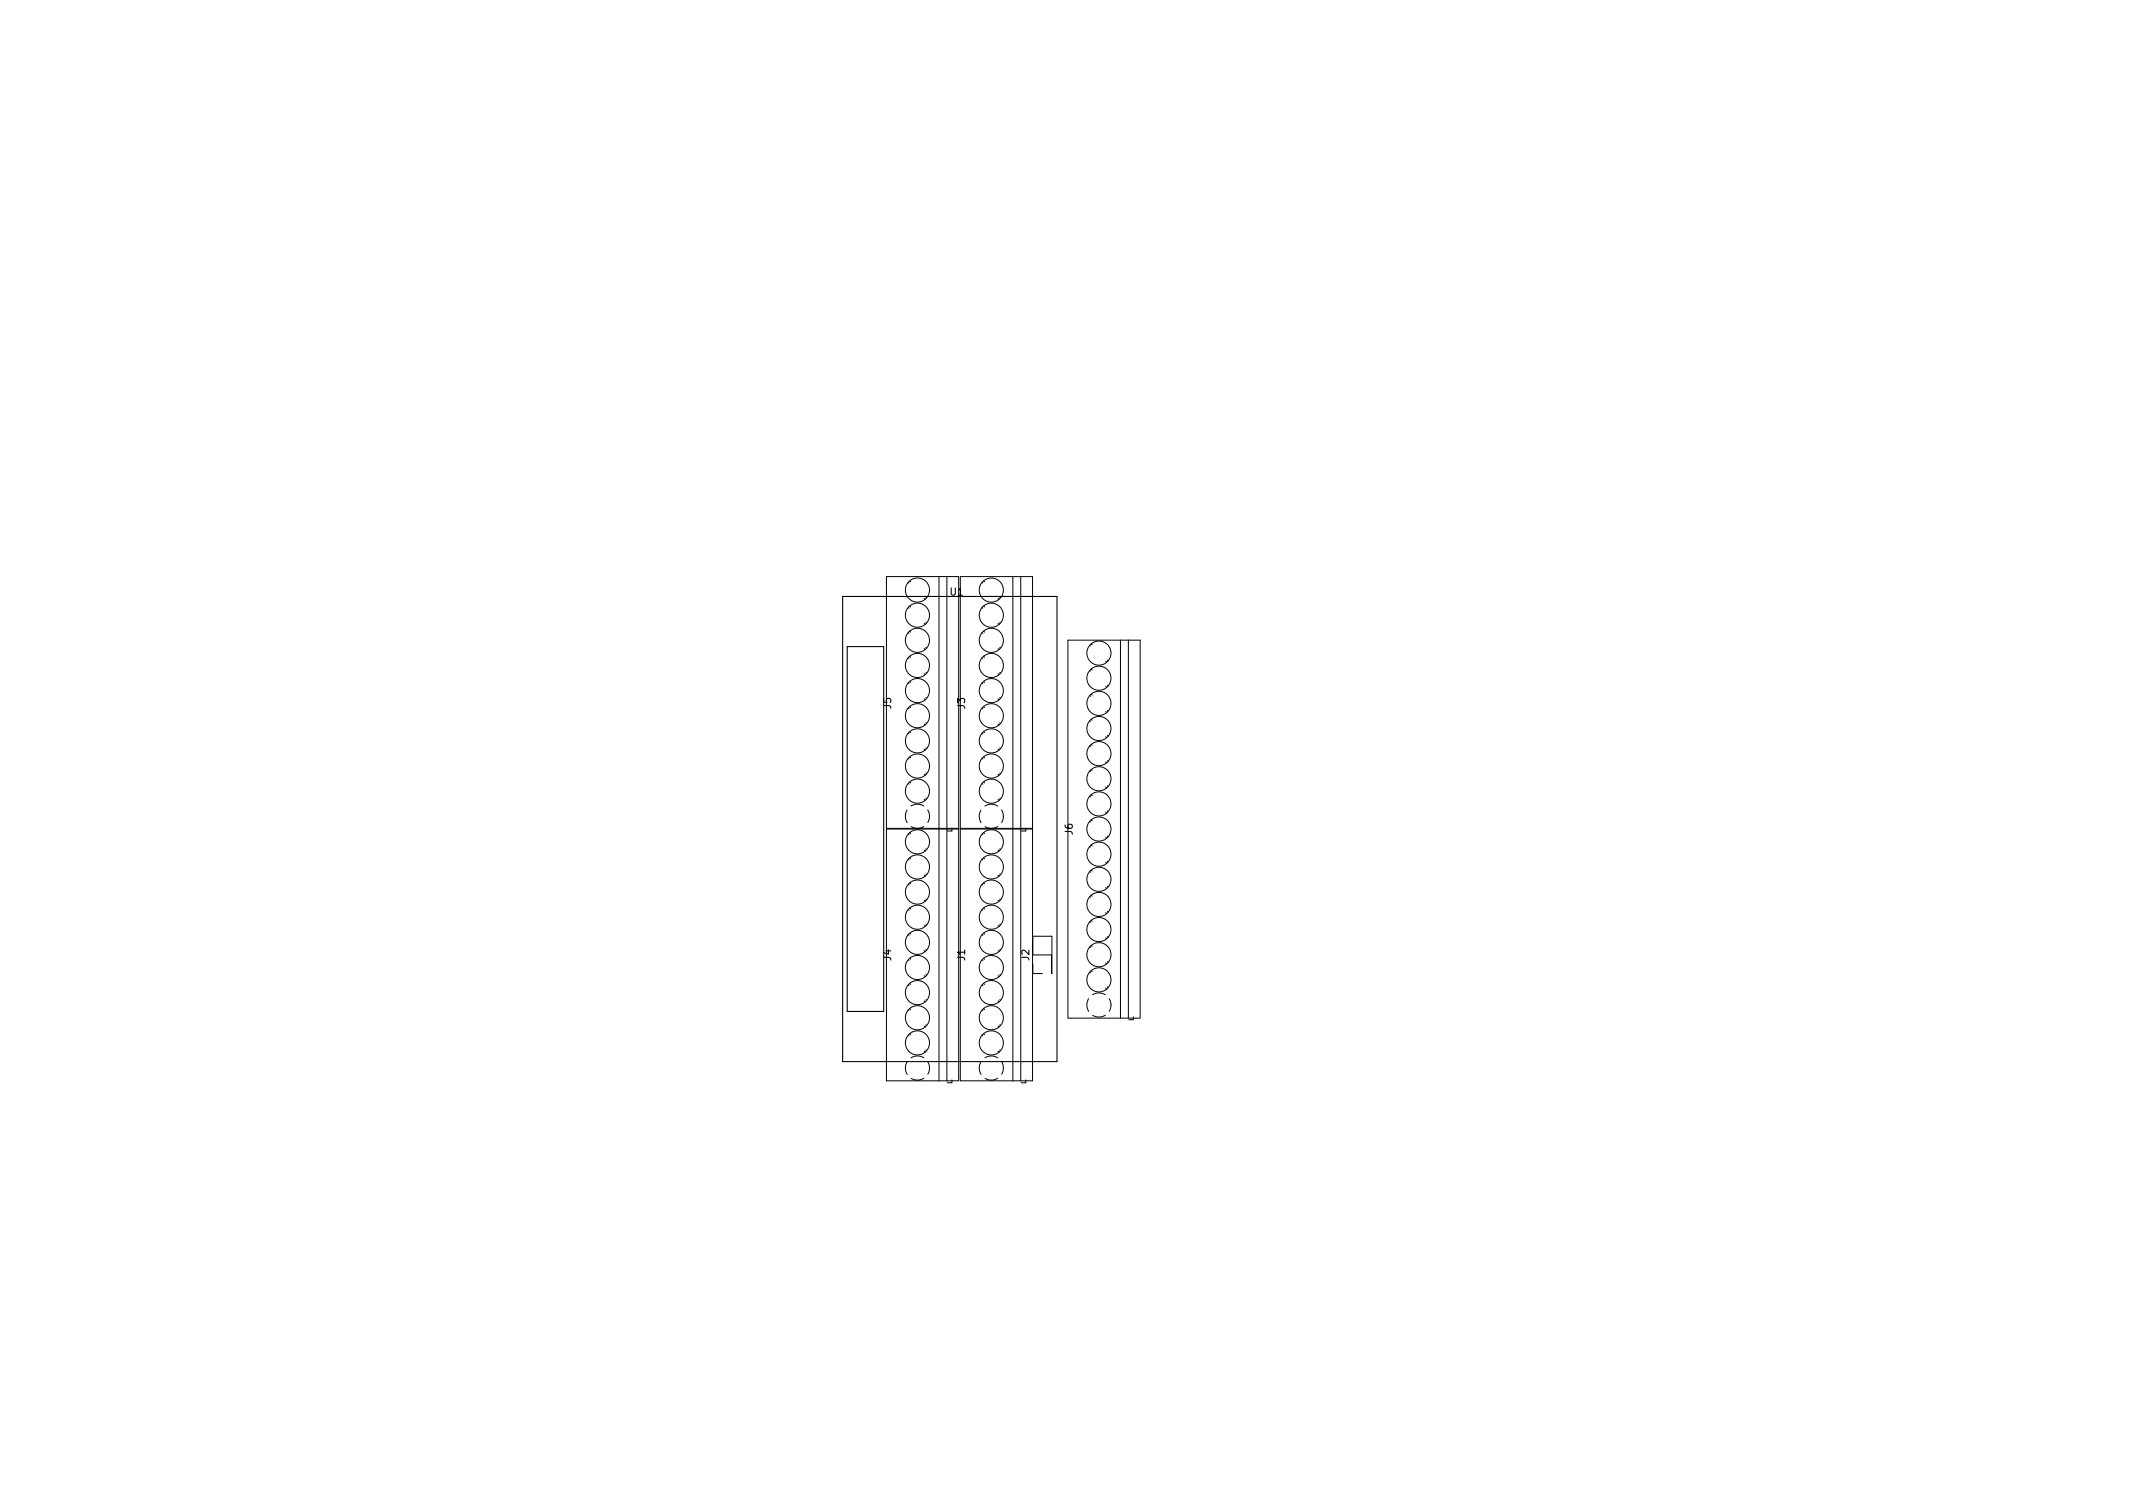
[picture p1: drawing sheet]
<svg xmlns="http://www.w3.org/2000/svg" width="297mm" height="210mm" viewBox="0 0 297 210" stroke-linecap="round" stroke-linejoin="round" font-family="sans-serif">
<defs><g id="words">
<g font-size="1.4">
<text x="132.3" y="82.9">U1</text>
<text x="124.1" y="98.7" transform="rotate(-90 124.1 98.7)">J5</text>
<text x="134.4" y="98.7" transform="rotate(-90 134.4 98.7)">J3</text>
<text x="149.4" y="116.2" transform="rotate(-90 149.4 116.2)">J6</text>
<text x="124.1" y="133.7" transform="rotate(-90 124.1 133.7)">J4</text>
<text x="134.4" y="133.7" transform="rotate(-90 134.4 133.7)">J1</text>
<text x="143.3" y="133.7" transform="rotate(-90 143.3 133.7)">J2</text>
</g>
</g></defs>
<g fill="none" stroke="#000" stroke-width=".14">
<path d="M123.4 80.3h10.1M123.4 80.3v70.2h10.1v-70.2M126.5 81.1l.1 .1M126.5 84.6l.1 .1M126.5 88.1l.1 .1M126.5 91.6l.1 .1M126.5 95.1l.1 .1M126.5 98.6l.1 .1M126.7 80.9l.1 .1M126.7 84.4l.1 .1M126.7 87.9l.1 .1M126.7 91.4l.1 .1"/>
<path d="M126.7 94.9l.1 .1M126.7 98.4l.1 .1M128.7 83.3l.1 .1M128.7 86.8l.1 .1M128.7 90.3l.1 .1M128.7 93.8l.1 .1M128.7 97.3l.1 .1M128.9 83.1l.1 .1M128.9 86.6l.1 .1M128.9 90.1l.1 .1M128.9 93.6l.1 .1M128.9 97.1l.1 .1"/>
<path d="M130.8 80.3v70.2M131.9 80.3v70.2M133.7 80.3h10.1M133.7 80.3v70.2h10.1v-70.2M136.8 81.1l.1 .1M136.8 84.6l.1 .1M136.8 88.1l.1 .1M136.8 91.6l.1 .1M136.8 95.1l.1 .1M136.8 98.6l.1 .1M137 80.9l.1 .1M137 84.4l.1 .1"/>
<path d="M137 87.9l.1 .1M137 91.4l.1 .1M137 94.9l.1 .1M137 98.4l.1 .1M139 83.3l.1 .1M139 86.8l.1 .1M139 90.3l.1 .1M139 93.8l.1 .1M139 97.3l.1 .1M139.2 83.1l.1 .1M139.2 86.6l.1 .1M139.2 90.1l.1 .1"/>
<path d="M139.2 93.6l.1 .1M139.2 97.1l.1 .1M141 80.4v70.1M142.1 80.4v70.1M151.8 89.9l.1 .1M151.8 93.4l.1 .1M151.8 96.9l.1 .1M152 89.7l.1 .1M152 93.2l.1 .1M152 96.7l.1 .1M154 92.1l.1 .1M154 95.6l.1 .1"/>
<path d="M154 99.1l.1 .1M154.2 91.9l.1 .1M154.2 95.4l.1 .1M154.2 98.9l.1 .1M156 89.1v52.6M157.1 89.1v52.6M123.4 115.4h10.1M123.4 115.3h10.1M126.3 112.8l-.2 .8 .2 .9M126.5 102.1l.1 .1M126.5 105.6l.1 .1M126.5 109.1l.1 .1"/>
<path d="M126.5 116.1l.1 .1M126.5 119.6l.1 .1M126.7 101.9l.1 .1M126.7 105.4l.1 .1M126.7 108.9l.1 .1M126.7 115.9l.1 .2M126.7 119.4l.1 .2M126.9 112.2l.5-.2h.4l.9 .2M128.7 115.1l-1 .2-.8-.2M128.7 100.8l.1 .1M128.7 104.3l.1 .1M128.7 107.8l.1 .1"/>
<path d="M128.7 111.3l.1 .1M128.7 118.4l.1 .1M128.9 100.6l.1 .1M128.9 104.1l.1 .1M128.9 107.6l.1 .1M128.9 111.1l.1 .1M128.9 118.2l.1 .1M129.2 112.8l.2 .9M129.4 113.6l-.2 .9M132.6 115.3v.4h-.7M133.7 115.4h10.1M133.7 115.3h10.1"/>
<path d="M136.6 112.8l-.2 .8 .2 1M136.8 102.1l.1 .1M136.8 105.6l.1 .1M136.8 109.1l.1 .1M136.8 116.1l.1 .1M136.8 119.6l.1 .1M137 101.9l.1 .1M137 105.4l.1 .1M137 108.9l.1 .1M137 115.9l.1 .2M137 119.4l.1 .2M137.2 112.2l.5-.2h.4l.8 .2"/>
<path d="M138.9 115.1l-.9 .2-.8-.2M139 100.8l.1 .1M139 104.3l.1 .1M139 107.8l.1 .1M139 111.3l.1 .1M139 118.4l.1 .1M139.2 100.6l.1 .1M139.2 104.1l.1 .1M139.2 107.6l.1 .1M139.2 111.1l.1 .1M139.2 118.2l.1 .1M139.5 112.8l.2 .9"/>
<path d="M139.7 113.6l-.2 .9M142.8 115.3v.4h-.6M151.8 100.4l.1 .1M151.8 103.9l.1 .1M151.8 107.4l.1 .1M151.8 110.9l.1 .1M151.8 114.4l.1 .1M151.8 117.9l.1 .1M152 100.2l.1 .1M152 103.7l.1 .1M152 107.2l.1 .1M152 110.7l.1 .1"/>
<path d="M152 114.2l.1 .1M152 117.7l.1 .1M154 102.6l.1 .1M154 106.1l.1 .1M154 109.6l.1 .1M154 113.1l.1 .1M154 116.6l.1 .1M154.2 102.4l.1 .1M154.2 105.9l.1 .1M154.2 109.4l.1 .1M154.2 112.9l.1 .1M154.2 116.4l.1 .1"/>
<path d="M154.2 119.9l.1 .1M126.5 123.1l.1 .1M126.5 126.6l.1 .1M126.5 130.1l.1 .1M126.5 133.6l.1 .1M126.5 137.1l.1 .1M126.7 122.9l.1 .2M126.7 126.4l.1 .2M126.7 129.9l.1 .2M126.7 133.4l.1 .2M126.7 136.9l.1 .2M128.7 121.9l.1 .1"/>
<path d="M128.7 125.4l.1 .1M128.7 128.9l.1 .1M128.7 132.4l.1 .1M128.7 135.9l.1 .1M128.7 139.4l.1 .1M128.9 121.7l.1 .1M128.9 125.2l.1 .1M128.9 128.7l.1 .1M128.9 132.2l.1 .1M128.9 135.7l.1 .1M128.9 139.2l.1 .1M136.8 123.1l.1 .1"/>
<path d="M136.8 126.6l.1 .1M136.8 130.1l.1 .1M136.8 133.6l.1 .1M136.8 137.1l.1 .1M137 122.9l.1 .2M137 126.4l.1 .2M137 129.9l.1 .2M137 133.4l.1 .2M137 136.9l.1 .2M139 121.9l.1 .1M139 125.4l.1 .1M139 128.9l.1 .1"/>
<path d="M139 132.4l.1 .1M139 135.9l.1 .1M139 139.4l.1 .1M139.2 121.7l.1 .1M139.2 125.2l.1 .1M139.2 128.7l.1 .1M139.2 132.2l.1 .1M139.2 135.7l.1 .1M139.2 139.2l.1 .1M143.8 130.4h2.7v5.2l-.1-2.6h-2.6zM143.8 134.2v1.4h1.4M151.6 139.1l-.2 .8 .2 .9"/>
<path d="M151.8 121.4l.1 .1M151.8 124.9l.1 .1M151.8 128.4l.1 .1M151.8 131.9l.1 .1M151.8 135.4l.1 .1M152 121.2l.1 .1M152 124.7l.1 .1M152 128.2l.1 .1M152 131.7l.1 .1M152 135.2l.1 .1M152.1 138.5l.6-.2h.4l.8 .2M154 120.1l.1 .1"/>
<path d="M154 123.6l.1 .1M154 127.1l.1 .1M154 130.6l.1 .1M154 134.1l.1 .1M154 137.6l.1 .1M154.2 123.4l.1 .1M154.2 126.9l.1 .1M154.2 130.4l.1 .1M154.2 133.9l.1 .1M154.2 137.4l.1 .1M154.5 139l.2 .9-.2 .9M126.3 147.8l-.2 .9 .2 .9"/>
<path d="M126.5 140.6l.1 .1M126.5 144.1l.1 .1M126.7 140.4l.1 .2M126.7 143.9l.1 .2M126.9 147.3l.5-.2 .4-.1 .9 .3M128.7 150.1l-1 .3-.8-.2M128.7 142.9l.1 .1M128.7 146.4l.1 .1M128.9 142.7l.1 .1M128.9 146.2l.1 .1M129.2 147.8l.2 .9M129.4 148.7l-.2 .9"/>
<path d="M132.6 150.4v.4h-.7M136.6 147.8l-.2 .9 .2 .9M136.8 140.6l.1 .1M136.8 144.1l.1 .1M137 140.4l.1 .2M137 143.9l.1 .2M137.2 147.3l.5-.2 .4-.1 .8 .3M138.9 150.1l-.9 .3-.8-.2M139 142.9l.1 .1M139 146.4l.1 .1M139.2 142.7l.1 .1M139.2 146.2l.1 .1"/>
<path d="M139.5 147.8l.2 .9M139.7 148.7l-.2 .9M142.8 150.4v.4h-.6M148.7 141.7v-52.6h10.1v52.6M148.7 141.8h10.1M153.9 141.4l-.9 .2-.8-.2M157.8 141.6v.4h-.6"/>
<circle cx="127.8" cy="82.2" r="1.68"/>
<circle cx="127.8" cy="92.7" r="1.68"/>
<circle cx="127.8" cy="99.7" r="1.68"/>
<circle cx="127.8" cy="89.2" r="1.68"/>
<circle cx="127.8" cy="85.7" r="1.68"/>
<circle cx="127.8" cy="96.2" r="1.68"/>
<circle cx="138" cy="96.2" r="1.68"/>
<circle cx="138" cy="82.2" r="1.68"/>
<circle cx="138" cy="89.2" r="1.68"/>
<circle cx="138" cy="99.7" r="1.68"/>
<circle cx="138" cy="85.7" r="1.68"/>
<circle cx="138" cy="92.7" r="1.68"/>
<circle cx="153" cy="94.4" r="1.68"/>
<circle cx="153" cy="90.9" r="1.68"/>
<circle cx="153" cy="97.9" r="1.68"/>
<circle cx="127.8" cy="117.2" r="1.68"/>
<circle cx="127.8" cy="106.7" r="1.68"/>
<circle cx="127.8" cy="110.2" r="1.68"/>
<circle cx="127.8" cy="103.2" r="1.68"/>
<circle cx="138" cy="103.2" r="1.68"/>
<circle cx="138" cy="110.2" r="1.68"/>
<circle cx="138" cy="106.7" r="1.68"/>
<circle cx="138" cy="117.2" r="1.68"/>
<circle cx="153" cy="101.4" r="1.68"/>
<circle cx="153" cy="115.4" r="1.68"/>
<circle cx="153" cy="108.4" r="1.68"/>
<circle cx="153" cy="118.9" r="1.68"/>
<circle cx="153" cy="111.9" r="1.68"/>
<circle cx="153" cy="104.9" r="1.68"/>
<circle cx="127.8" cy="138.2" r="1.68"/>
<circle cx="127.8" cy="131.2" r="1.68"/>
<circle cx="127.8" cy="124.2" r="1.68"/>
<circle cx="127.8" cy="120.7" r="1.68"/>
<circle cx="127.8" cy="134.7" r="1.68"/>
<circle cx="127.8" cy="127.7" r="1.68"/>
<circle cx="138" cy="138.2" r="1.68"/>
<circle cx="138" cy="131.2" r="1.68"/>
<circle cx="138" cy="124.2" r="1.68"/>
<circle cx="138" cy="120.7" r="1.68"/>
<circle cx="138" cy="134.7" r="1.68"/>
<circle cx="138" cy="127.7" r="1.68"/>
<circle cx="153" cy="136.4" r="1.68"/>
<circle cx="153" cy="129.4" r="1.68"/>
<circle cx="153" cy="122.4" r="1.68"/>
<circle cx="153" cy="132.9" r="1.68"/>
<circle cx="153" cy="125.9" r="1.68"/>
<circle cx="127.8" cy="141.7" r="1.68"/>
<circle cx="127.8" cy="145.2" r="1.68"/>
<circle cx="138" cy="141.7" r="1.68"/>
<circle cx="138" cy="145.2" r="1.68"/>
</g>
<path d="M117.3 83.1h29.9v64.7h-29.9zM118 90h5.1v50.8h-5.1z" fill="none" stroke="#000" stroke-width=".15"/>
<use href="#words"/>
</svg>
